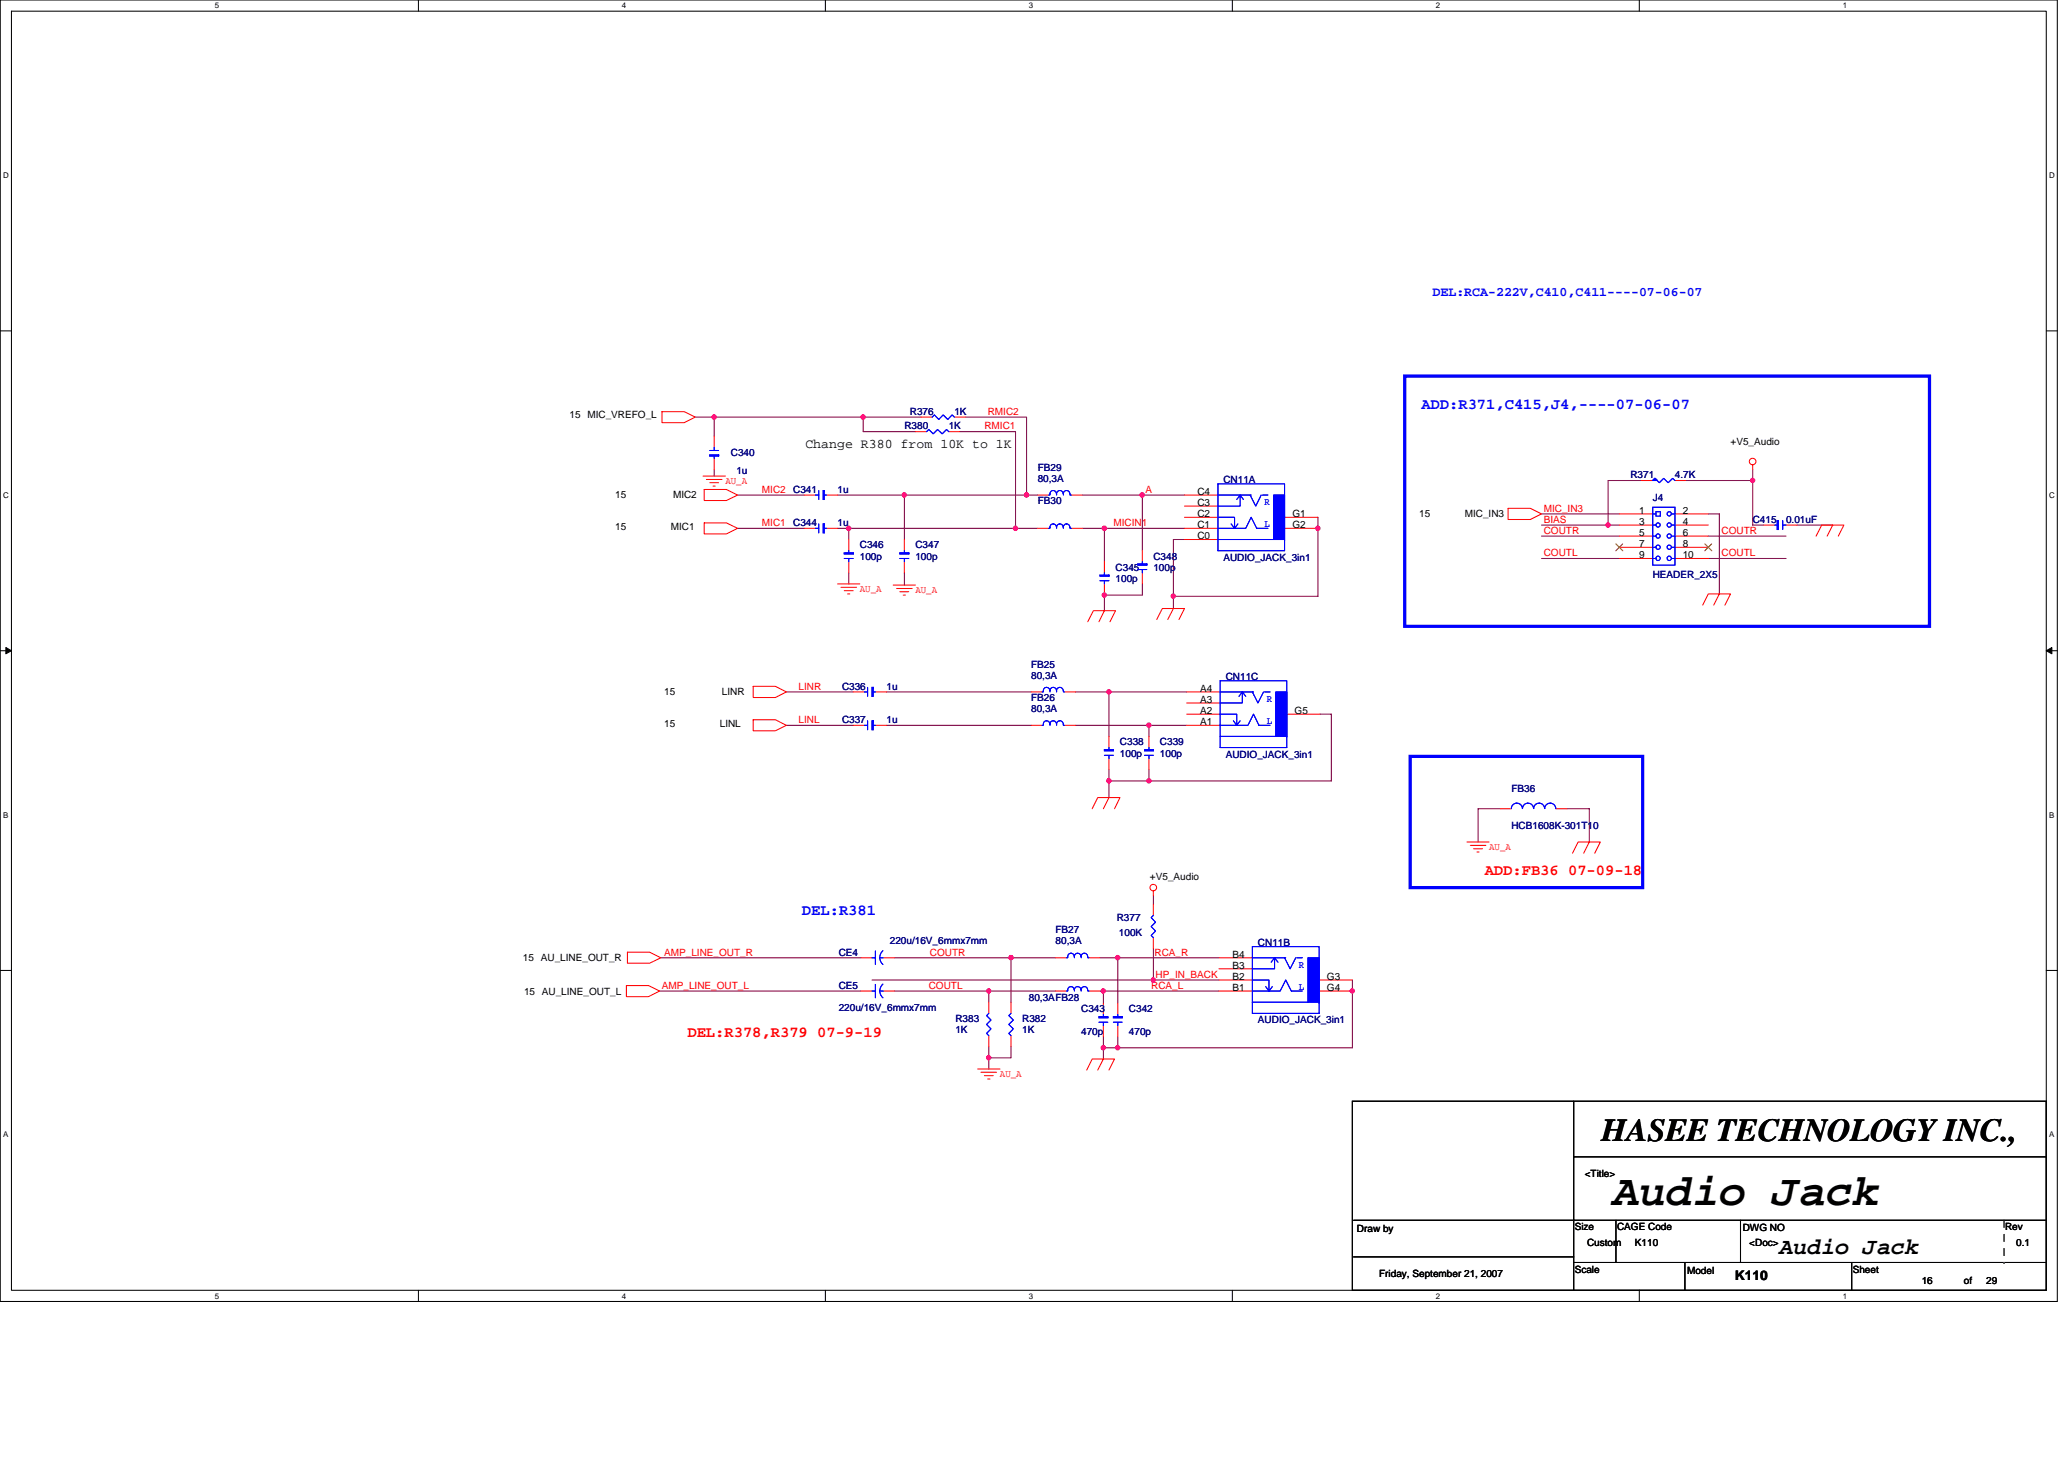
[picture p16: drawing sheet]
<svg xmlns="http://www.w3.org/2000/svg" width="297mm" height="210mm" viewBox="0 0 297 210" stroke-linecap="round" stroke-linejoin="round" font-family="sans-serif">
<defs><g id="words">
<text font-size="6.4" x="232.1" y="173.3">Audio Jack</text>
<text font-size="4.6" x="230.5" y="164.2">HASEE TECHNOLOGY INC.,</text>
<text font-size="3.3" x="256.1" y="180.4">Audio Jack</text>
<g font-size="2.2" fill="#00f">
<text x="204.6" y="58.8">ADD:R371,C415,J4,----07-06-07</text>
<text x="115.4" y="131.7">DEL:R381</text>
</g>
<g font-size="2.2" fill="#f00">
<text x="213.7" y="125.9">ADD:FB36 07-09-18</text>
<text x="98.9" y="149.2">DEL:R378,R379 07-9-19</text>
</g>
<text font-size="1.9" fill="#00f" x="206.2" y="42.6">DEL:RCA-222V,C410,C411----07-06-07</text>
<g font-size="1.9">
<text x="115.9" y="64.4">Change R380 from 10K to 1K</text>
<text x="249.7" y="184.2">K110</text>
</g>
<g font-size="1.4" fill="#000080">
<text x="130.9" y="59.7">R376</text>
<text x="137.3" y="59.7">1K</text>
<text x="105.2" y="65.6">C340</text>
<text x="130.2" y="61.8">R380</text>
<text x="136.5" y="61.8">1K</text>
<text x="106" y="68.2">1u</text>
<text x="114.1" y="70.9">C341</text>
<text x="120.5" y="70.9">1u</text>
<text x="149.3" y="67.7">FB29</text>
<text x="149.3" y="69.3">80,3A</text>
<text x="176.1" y="69.5">CN11A</text>
<text x="234.6" y="68.8">R371</text>
<text x="241" y="68.8">4.7K</text>
<text x="114.1" y="75.7">C344</text>
<text x="120.5" y="75.7">1u</text>
<text x="149.3" y="72.5">FB30</text>
<text x="237.8" y="72">J4</text>
<text x="252.2" y="75.2">C415</text>
<text x="257" y="75.2">0.01uF</text>
<text x="123.7" y="80.5">100p</text>
<text x="123.7" y="78.9">C346</text>
<text x="131.7" y="80.5">100p</text>
<text x="131.7" y="78.9">C347</text>
<text x="160.5" y="83.7">100p</text>
<text x="160.5" y="82.1">C345</text>
<text x="166" y="82.1">100p</text>
<text x="166" y="80.5">C348</text>
<text x="176.1" y="80.7">AUDIO_JACK_3in1</text>
<text x="237.8" y="83.2">HEADER_2X5</text>
<text x="121.2" y="99.2">C336</text>
<text x="127.6" y="99.2">1u</text>
<text x="148.4" y="96">FB25</text>
<text x="148.4" y="97.6">80,3A</text>
<text x="148.4" y="100.8">FB26</text>
<text x="176.4" y="97.8">CN11C</text>
<text x="121.2" y="104">C337</text>
<text x="127.6" y="104">1u</text>
<text x="148.4" y="102.4">80,3A</text>
<text x="161.2" y="107.2">C338</text>
<text x="166.9" y="107.2">C339</text>
<text x="161.2" y="108.8">100p</text>
<text x="166.9" y="108.8">100p</text>
<text x="176.4" y="109">AUDIO_JACK_3in1</text>
<text x="217.5" y="114">FB36</text>
<text x="217.5" y="119.2">HCB1608K-301T10</text>
<text x="120.7" y="137.5">CE4</text>
<text x="128.1" y="135.9">220u/16V_6mmx7mm</text>
<text x="151.9" y="134.3">FB27</text>
<text x="151.9" y="135.9">80,3A</text>
<text x="160.7" y="132.5">R377</text>
<text x="161" y="134.6">100K</text>
<text x="181" y="136">CN11B</text>
<text x="120.7" y="142.3">CE5</text>
<text x="120.7" y="145.5">220u/16V_6mmx7mm</text>
<text x="137.5" y="147.1">R383</text>
<text x="137.5" y="148.7">1K</text>
<text x="147.1" y="147.1">R382</text>
<text x="147.1" y="148.7">1K</text>
<text x="148.1" y="144">80,3AFB28</text>
<text x="155.6" y="148.8">470p</text>
<text x="155.6" y="145.6">C343</text>
<text x="162.5" y="148.8">470p</text>
<text x="162.5" y="145.6">C342</text>
<text x="181" y="147.2">AUDIO_JACK_3in1</text>
</g>
<g font-size="1.4" fill="#f00">
<text x="142.2" y="59.7">RMIC2</text>
<text x="141.7" y="61.8">RMIC1</text>
<text x="104.4" y="69.6">AU_A</text>
<text x="109.7" y="70.9">MIC2</text>
<text x="164.9" y="70.9">A</text>
<text x="109.7" y="75.7">MIC1</text>
<text x="160.2" y="75.7">MICIN1</text>
<text x="222.2" y="75.2">BIAS</text>
<text x="222.2" y="76.8">COUTR</text>
<text x="222.2" y="73.6">MIC_IN3</text>
<text x="247.8" y="76.8">COUTR</text>
<text x="222.2" y="80">COUTL</text>
<text x="247.8" y="80">COUTL</text>
<text x="123.7" y="85.2">AU_A</text>
<text x="131.7" y="85.3">AU_A</text>
<text x="114.9" y="99.2">LINR</text>
<text x="114.9" y="104">LINL</text>
<text x="214.3" y="122.3">AU_A</text>
<text x="95.6" y="137.5">AMP_LINE_OUT_R</text>
<text x="133.8" y="137.5">COUTR</text>
<text x="166.2" y="137.5">RCA_R</text>
<text x="95.2" y="142.3">AMP_LINE_OUT_L</text>
<text x="133.7" y="142.3">COUTL</text>
<text x="165.7" y="142.3">RCA_L</text>
<text x="166.3" y="140.7">HP_IN_BACK</text>
<text x="143.9" y="154.9">AU_A</text>
</g>
<g font-size="1.4">
<text x="82" y="60.2">15 MIC_VREFO_L</text>
<text x="249" y="64">+V5_Audio</text>
<text x="88.5" y="71.7">15</text>
<text x="96.9" y="71.7">MIC2</text>
<text x="172.3" y="71.2">C4</text>
<text x="88.5" y="76.2">15</text>
<text x="96.5" y="76.2">MIC1</text>
<text x="172.3" y="72.8">C3</text>
<text x="172.3" y="74.4">C2</text>
<text x="172.3" y="76">C1</text>
<text x="172.3" y="77.6">C0</text>
<text x="186" y="74.4">G1</text>
<text x="186" y="76">G2</text>
<text x="204.2" y="74.4">15</text>
<text x="210.8" y="74.4">MIC_IN3</text>
<text x="235.9" y="73.9">1</text>
<text x="235.9" y="75.5">3</text>
<text x="235.9" y="77.1">5</text>
<text x="242.2" y="75.5">4</text>
<text x="242.2" y="73.9">2</text>
<text x="242.2" y="77.1">6</text>
<text x="235.9" y="78.7">7</text>
<text x="235.9" y="80.3">9</text>
<text x="242.2" y="78.7">8</text>
<text x="242.2" y="80.3">10</text>
<text x="95.6" y="100">15</text>
<text x="103.9" y="100">LINR</text>
<text x="172.7" y="99.5">A4</text>
<text x="172.7" y="101.1">A3</text>
<text x="95.6" y="104.5">15</text>
<text x="103.6" y="104.5">LINL</text>
<text x="172.7" y="102.7">A2</text>
<text x="172.7" y="104.3">A1</text>
<text x="186.3" y="102.7">G5</text>
<text x="165.5" y="126.6">+V5_Audio</text>
<text x="177.4" y="137.8">B4</text>
<text x="75.3" y="138.3">15 AU_LINE_OUT_R</text>
<text x="75.4" y="143.1">15 AU_LINE_OUT_L</text>
<text x="177.4" y="139.4">B3</text>
<text x="177.4" y="141">B2</text>
<text x="177.4" y="142.6">B1</text>
<text x="191" y="141">G3</text>
<text x="191" y="142.6">G4</text>
<text x="228.1" y="169.3">&lt;Title&gt;</text>
<text x="195.3" y="177.3">Draw by</text>
<text x="226.6" y="177">Size</text>
<text x="228.4" y="179.2">Custom</text>
<text x="232.7" y="177">CAGE Code</text>
<text x="235.3" y="179.2">K110</text>
<text x="250.8" y="177.2">DWG NO</text>
<text x="251.8" y="179.2">&lt;Doc&gt;</text>
<text x="288.6" y="177">Rev</text>
<text x="290.2" y="179.2">0.1</text>
<text x="198.5" y="183.7">Friday, September 21, 2007</text>
<text x="226.6" y="183.1">Scale</text>
<text x="242.8" y="183.2">Model</text>
<text x="266.6" y="183.1">Sheet</text>
<text x="276.6" y="184.7">16</text>
<text x="282.6" y="184.7">of</text>
<text x="285.9" y="184.7">29</text>
</g>
<g font-size="1.4" fill="#00f">
<text x="182" y="72.7">R</text>
<text x="182" y="75.9">L</text>
<text x="182.3" y="101">R</text>
<text x="182.3" y="104.2">L</text>
<text x="186.9" y="139.3">R</text>
<text x="186.9" y="142.5">L</text>
</g>
<g font-size="1.1">
<text x="30.9" y="1.2">5</text>
<text x="89.5" y="1.2">4</text>
<text x="148.1" y="1.2">3</text>
<text x="206.6" y="1.2">2</text>
<text x="265.2" y="1.2">1</text>
<text x=".4" y="25.6">D</text>
<text x="294.9" y="25.6">D</text>
<text x=".4" y="71.6">C</text>
<text x="294.9" y="71.6">C</text>
<text x=".4" y="117.6">B</text>
<text x="294.9" y="117.6">B</text>
<text x=".4" y="163.6">A</text>
<text x="294.9" y="163.6">A</text>
<text x="30.9" y="186.8">5</text>
<text x="89.5" y="186.8">4</text>
<text x="148.1" y="186.8">3</text>
<text x="206.6" y="186.8">2</text>
<text x="265.2" y="186.8">1</text>
</g>
</g></defs>
<path d="M0 0h296.1v187.2h-296.1zM1.6 1.6h292.9v184h-292.9z" fill="none" stroke="#000" stroke-width=".15"/>
<g fill="#fff">
<path d="M30.9 .2h.6v1.2h-.6z"/>
<path d="M30.9 185.8h.6v1.3h-.6z"/>
</g>
<path d="M60.2 0v1.6M60.2 185.6v1.6" fill="none" stroke="#000" stroke-width=".15"/>
<g fill="#fff">
<path d="M89.5 .2h.6v1.2h-.6z"/>
<path d="M89.5 185.8h.6v1.3h-.6z"/>
</g>
<path d="M118.8 0v1.6M118.8 185.6v1.6" fill="none" stroke="#000" stroke-width=".15"/>
<g fill="#fff">
<path d="M148.1 .2h.6v1.2h-.6z"/>
<path d="M148.1 185.8h.6v1.3h-.6z"/>
</g>
<path d="M177.4 0v1.6M177.4 185.6v1.6" fill="none" stroke="#000" stroke-width=".15"/>
<g fill="#fff">
<path d="M206.6 .2h.6v1.2h-.6z"/>
<path d="M206.6 185.8h.6v1.3h-.6z"/>
</g>
<path d="M235.9 0v1.6M235.9 185.6v1.6" fill="none" stroke="#000" stroke-width=".15"/>
<g fill="#fff">
<path d="M265.2 .2h.6v1.2h-.6z"/>
<path d="M265.2 185.8h.6v1.3h-.6z"/>
<path d="M.4 24.6h.8v1.3h-.8z"/>
<path d="M294.9 24.6h.8v1.3h-.8z"/>
<path d="M.4 70.6h.8v1.3h-.8z"/>
<path d="M294.9 70.6h.8v1.3h-.8z"/>
</g>
<path d="M0 47.6h1.6M294.5 47.6h1.6" fill="none" stroke="#000" stroke-width=".15"/>
<g fill="#fff">
<path d="M.4 116.6h.8v1.3h-.8z"/>
<path d="M294.9 116.6h.7v1.3h-.7z"/>
</g>
<path d="M0 93.6h1.6M294.5 93.6h1.6" fill="none" stroke="#000" stroke-width=".15"/>
<path d="M.8 93.2l.8 .4-.8 .5zM294.5 93.6l.8-.4v.9z" fill="#000" stroke="#000" stroke-width=".14"/>
<g fill="#fff">
<path d="M.4 162.6h.8v1.3h-.8z"/>
<path d="M294.9 162.6h.7v1.3h-.7z"/>
</g>
<path d="M0 139.6h1.6M294.5 139.6h1.6M194.6 158.4h99.9v27.2h-99.9zM226.5 158.4v27.2M194.8 175.6h99.7M226.5 166.4h68M232.6 175.6v6M250.5 175.6v6M194.8 180.8h31.7M226.5 181.6h68M242.5 181.6v4M266.5 181.6v4" fill="none" stroke="#000" stroke-width=".15"/>
<g fill="none" stroke="#800040" stroke-width=".15">
<path d="M100.1 60h32.4M102.8 60v2.7M102.8 67.5v1M106.1 71.2h9.6M106.1 76h9.6M120.5 71.2h28.8M120.5 76h28.8M122.1 76v1.6M124.2 60v2.1h7.5M130.2 71.2v6.4M138.2 62.1h8v13.9M138.9 60h8.8v11.2"/>
<path d="M155.7 71.2h14.8M155.7 76h14.8M158.9 76v4.8M164.4 71.2v8M170.5 77.6h-1.6v9.9M189.7 74.4v11.4h-20.8M221.8 75.5h11.2M221.8 73.9h11.2M221.8 77.1h11.2M236.2 69.1h-4.8v6.4M245.8 73.9h1.6v11.5M245.8 77.1h11.2"/>
<path d="M252.2 67.5v1.6h-9.6M252.2 69.1v6.4h1.6M258.6 75.5h5.2M113.2 99.5h9.6M122.1 82.4v1.6M127.6 99.5h20.8M130.2 82.4v1.8M154.8 99.5h16M159.6 99.5v6.4M164.4 84v1.6h-5.5v2.3M221.8 80.3h11.2M245.8 80.3h11.2"/>
<path d="M113.2 104.4h9.6M127.6 104.4h20.8M154.8 104.4h16M159.6 110.7v4M165.4 104.4v1.5M165.4 110.7v1.7M190 102.7h1.6v9.7h-32M215.9 116.4h-3.2v4.7M225.5 116.4h3.2v4.7M95.1 137.8h28.8M128.7 137.8h23.2M145.5 137.8v6.4"/>
<path d="M158.3 137.8h17.1M160.9 137.8v6.6M166 128.8v1.3M166 136.5v4.5M94.9 142.6h29M125.5 141h49.9M128.7 142.6h23.2M142.3 142.6v1.6M142.3 150.6v3.2M145.5 150.6v1.6h-3.2M158.3 142.6h17.1M158.8 142.6v1.8"/>
<path d="M158.8 149.1v3.3M160.9 149.1v1.6M194.6 141v9.7h-35.8"/>
</g>
<g fill="#f0f" stroke="#f0f" stroke-width=".15">
<circle cx="166" cy="141" r=".31"/>
<circle cx="142.3" cy="152.2" r=".31"/>
<circle cx="158.8" cy="142.6" r=".31"/>
<circle cx="164.4" cy="71.2" r=".32"/>
<circle cx="160.8" cy="137.8" r=".32"/>
<circle cx="158.9" cy="76" r=".32"/>
<circle cx="124.2" cy="60" r=".32"/>
<circle cx="159.6" cy="99.5" r=".31"/>
<circle cx="165.3" cy="104.3" r=".32"/>
<circle cx="158.9" cy="85.6" r=".31"/>
<circle cx="145.5" cy="137.8" r=".32"/>
<circle cx="158.8" cy="150.7" r=".31"/>
<circle cx="142.3" cy="142.6" r=".31"/>
<circle cx="159.6" cy="112.3" r=".32"/>
<circle cx="146.1" cy="76" r=".32"/>
<circle cx="147.7" cy="71.2" r=".32"/>
<circle cx="122.1" cy="76" r=".32"/>
<circle cx="130.1" cy="71.2" r=".32"/>
<circle cx="168.8" cy="85.8" r=".32"/>
<circle cx="189.7" cy="76" r=".32"/>
<circle cx="165.3" cy="112.3" r=".32"/>
<circle cx="194.6" cy="142.6" r=".31"/>
<circle cx="160.9" cy="150.7" r=".31"/>
<circle cx="102.8" cy="60" r=".32"/>
<circle cx="231.4" cy="75.5" r=".31"/>
<circle cx="252.2" cy="69.1" r=".31"/>
</g>
<g fill="none" stroke="#f00" stroke-width=".15">
<path d="M95.3 59.2h3.2l1.6 .8-1.6 .8h-3.2zM101.2 68.5h3.2M101.3 70.4h3.2l1.6 .8-1.6 .8h-3.2zM101.3 75.2h3.2l1.6 .8-1.6 .8h-3.2zM101.7 69h2.2M102.1 69.4h1.3M102.6 69.9h.3M102.8 62.7v1.6M102.8 65.9v1.6M115.7 71.2h1.6M115.7 76h1.6M118.9 71.2h1.6"/>
<path d="M118.9 76h1.6M122.1 77.6v1.6M130.2 77.6v1.6M131.7 62.1h1.6M132.5 60h1.7M136.5 62.1h1.7M137.3 60h1.6M149.3 71.2h1.6M149.3 76h1.6M154.2 71.2h1.5M154.2 76h1.5M164.4 79.2v1.6"/>
<path d="M170.5 71.2h4.8M170.5 72.8h4.8M170.5 74.4h4.8M170.5 76h4.8M170.5 77.6h4.8M184.9 74.4h4.8M184.9 76h4.8M217 73.1h3.2l1.6 .8-1.6 .8h-3.2zM233 73.9h4.8M233 75.5h4.8M233 77.1h4.8M233 78.7h4.8"/>
<path d="M236.2 69.1h1.6M241 73.9h4.8M241 75.5h4.8M241 77.1h4.8M241 78.7h4.8M241 69.1h1.6M252.2 66.9v.6M253.8 75.5h1.6M257 75.5h1.6M261.4 77.1l.8-1.6h3.2l-.8 1.6M263.8 75.5l-.9 1.6M108.4 98.7h3.2l1.6 .8-1.6 .9h-3.2z"/>
<path d="M120.5 84h3.2M121 84.5h2.3M121.5 85h1.3M122 85.4h.3M122.1 80.8v1.6M122.8 99.5h1.6M126 99.5h1.6M128.5 84.2h3.2M129 84.7h2.3M129.5 85.1h1.3M130 85.6h.3M130.2 80.8v1.6"/>
<path d="M148.4 99.5h1.6M153.2 99.5h1.6M156.5 89.5l.8-1.6h3.2l-.8 1.6M158.9 87.9l-.7 1.6M158.9 80.8v1.6M158.9 84v1.6M164.4 82.4v1.6M166.5 89.1l.8-1.6h3.2l-.8 1.6M168.9 87.5l-.8 1.6M170.8 99.5h4.8M233 80.3h4.8M241 80.3h4.8"/>
<path d="M245 87.1l.8-1.7h3.2l-.8 1.7M247.4 85.4l-.8 1.7M108.4 103.5h3.2l1.6 .9-1.6 .7h-3.2zM122.8 104.4h1.6M126 104.4h1.6M148.4 104.4h1.6M153.2 104.4h1.6M157.2 116.4l.8-1.7h3.2l-.8 1.7M159.6 114.7l-.8 1.7M159.6 105.9v1.6M159.6 109.1v1.6M165.4 105.9v1.6"/>
<path d="M165.4 109.1v1.6M170.8 101.1h4.8M170.8 102.7h4.8M170.8 104.4h4.8M185.2 102.7h4.8M215.9 116.4h1.6M223.9 116.4h1.6M90.3 137h3.2l1.6 .8-1.6 .8h-3.2zM123.9 137.8h1.6M127.1 137.8h1.6M151.9 137.8h1.6M156.7 137.8h1.6"/>
<path d="M166 128.2v.6M166 130.1v1.6M166 134.9v1.6M175.4 137.8h4.8M175.4 139.4h4.8M211.1 121.1h3.2M211.6 121.6h2.2M212.1 122.1h1.3M212.6 122.6h.3M226.3 122.7l.8-1.6h3.2l-.8 1.6M228.7 121.1l-.8 1.6M90.1 141.8h3.2l1.6 .8-1.6 .8h-3.2z"/>
<path d="M123.9 142.6h1.6M127.1 142.6h1.6M140.7 153.8h3.2M141.2 154.3h2.2M141.7 154.7h1.2M142.2 155.2h.3M142.3 144.2v1.6M142.3 149v1.6M145.5 144.2v1.6M145.5 149v1.6M151.9 142.6h1.6M156.4 153.9l.8-1.5h3.2l-.8 1.5"/>
<path d="M156.7 142.6h1.6M158.8 152.4l-.8 1.5M158.8 144.4v1.5M158.8 147.6v1.5M160.9 144.4v1.5M160.9 147.6v1.5M175.4 142.6h4.8M175.4 141h4.8M189.8 142.6h4.8M189.8 141h4.8"/>
<circle cx="252.2" cy="66.4" r=".47"/>
<circle cx="166" cy="127.7" r=".47"/>
</g>
<path d="M288.4 175.6v6M288.4 181.6h.1" fill="none" stroke="#fff" stroke-width=".14" stroke-dasharray="1 1 1 1 1 1 1 1"/>
<path d="M288.4 175.6v6M288.4 181.6h.1" fill="none" stroke="#000" stroke-width=".14" stroke-dasharray="1 1 1 1 1 1 1 1"/>
<path d="M202.2 54.1h75.5v36h-75.5zM202.9 108.8h33.5v18.9h-33.5z" fill="none" stroke="#00f" stroke-width=".47"/>
<g fill="none" stroke="#00f" stroke-width=".15">
<path d="M102.1 64.8h1.3M102.8 64.3v.5M102.8 65.6v.3M117.3 71.2h.5M117.3 76h.5M117.8 70.6v1.3M117.8 75.4v1.3M118.6 71.2h.3M118.6 76h.3M122.1 79.2v.3M130.2 79.2v.3M133.3 62.1l.4-.3 .6 .6 .6-.6 .7 .6 .6-.6 .3 .3"/>
<path d="M134.2 60l.3-.3 .6 .6 .6-.6 .7 .6 .6-.6 .3 .3M151.1 71.1v.1h-.2M151.1 71a.47 .47 0 0 1 .5-.4 .47 .47 0 0 1 .4 .4 .49 .49 0 0 1 .5-.4 .49 .49 0 0 1 .5 .4 .48 .48 0 0 1 .5-.4 .48 .48 0 0 1 .5 .4M151.1 75.9v.1h-.2M151.1 75.8a.47 .47 0 0 1 .5-.4 .47 .47 0 0 1 .4 .4 .49 .49 0 0 1 .5-.4 .49 .49 0 0 1 .5 .4 .48 .48 0 0 1 .5-.4 .48 .48 0 0 1 .5 .4M152.1 71.1v.1M152.1 75.9v.1M153 71.1v.1M153 75.9v.1M154 71.1v.1h.2M154 75.9v.1h.2M175.3 76h4l.8-1.6 .8 1.6h1.6"/>
<path d="M175.3 74.4h2.4v1.6l-.5-.6M175.3 69.6h9.6v9.6h-9.6zM175.3 77.6h8M175.3 71.2h4.8M178 71.9l.5-.7v1.6h-3.2M178.2 75.4l-.5 .6M178.5 71.2l.4 .7M179.9 71.2l.8 1.6 .8-1.6M181.7 71.2h.8M237.8 73h3.2v8.3h-3.2zM237.8 69.1l.4-.3 .6 .6 .6-.6 .7 .6 .6-.6 .3 .3M237.8 73.9h.5"/>
<path d="M237.8 75.5h.5M237.8 77.1h.5M237.8 78.7h.5M238.3 73.6h.6v.7h-.6zM240.6 73.9h.4M240.6 75.5h.4M240.6 77.1h.4M240.6 78.7h.4M255.4 75.5h.4M256.6 75.5h.4M256.6 74.9v1.3M121.5 80.3h1.3"/>
<path d="M122.1 80.3v.5M124.4 99.5h.5M124.9 98.9v1.3M125.7 99.5h.3M129.5 80.3h1.3M130.2 80.3v.5M151.1 99.4a.48 .48 0 0 0-.6-.5 .48 .48 0 0 0-.3 .6h-.2M152 99.4a.48 .48 0 0 0-.5-.5 .48 .48 0 0 0-.4 .6M152.1 99.4a.5 .5 0 0 1 .6-.5 .5 .5 0 0 1 .3 .6h.2M152.1 99.4v.1M158.3 83.5h1.3M158.9 82.4v.3"/>
<path d="M158.9 83.5v.5M163.7 81.9h1.3M164.4 80.8v.3M164.4 81.9v.5M175.6 97.9h9.6v9.6h-9.6zM175.6 99.5h4.8M178.8 99.5l.5 .7M180.2 99.5l.8 1.6 .8-1.6M182 99.5h.8M237.8 80.3h.5M240.6 80.3h.4M124.4 104.4h.5"/>
<path d="M124.9 103.7v1.3M125.7 104.4h.3M150.2 104.2v.2h-.2M150.2 104.2a.47 .47 0 0 1 .4-.5 .47 .47 0 0 1 .5 .5M151.1 104.2a.47 .47 0 0 1 .5-.5 .47 .47 0 0 1 .4 .5 .49 .49 0 0 1 .5-.5 .49 .49 0 0 1 .5 .5M151.1 104.2v.2M152.1 104.2v.2M153 104.2v.2h.2M158.9 108.7h1.3M159.6 107.5v.4M159.6 108.7v.4M164.7 108.7h1.3"/>
<path d="M165.4 107.5v.4M165.4 108.7v.4M175.6 104.4h4l.8-1.7 .8 1.7h1.6M175.6 102.7h2.4v1.7l-.5-.7M175.6 105.9h8M178.3 100.2l.5-.7v1.6h-3.2M178.5 103.7l-.5 .7M217.5 116.3a.79 .79 0 0 1 .8-.8 .79 .79 0 0 1 .8 .8 .8 .8 0 0 1 .8-.8 .8 .8 0 0 1 .8 .8M220.7 116.3a.78 .78 0 0 1 .8-.8 .78 .78 0 0 1 .8 .8M222.3 116.3a.79 .79 0 0 1 .8-.8 .79 .79 0 0 1 .8 .8M125.5 137.8h.5M126 136.8v1.9"/>
<path d="M126.8 137.8h.3M127.1 136.8a1.36 1.36 0 0 0-.5 1 1.28 1.28 0 0 0 .5 .9M154.6 137.6a.48 .48 0 0 0-.6-.5 .48 .48 0 0 0-.3 .7h-.2M155.6 137.6a.49 .49 0 0 0-.6-.5 .49 .49 0 0 0-.4 .7M156.5 137.6a.48 .48 0 0 0-.6-.5 .48 .48 0 0 0-.3 .7M156.5 137.6v.2h.2M166 131.7l-.3 .3 .6 .7-.6 .6 .6 .6-.6 .7 .3 .3M180.2 136.2h9.6v9.6h-9.6zM180.2 137.8h4.8M182.9 138.4l.5-.6v1.6h-3.2M183.4 137.8l.5 .6M184.9 137.8l.8 1.6 .8-1.6"/>
<path d="M186.6 137.8h.8M125.5 142.6h.5M126 141.6v2M126.8 142.6h.3M127.1 141.6a1.32 1.32 0 0 0-.5 1 1.35 1.35 0 0 0 .5 1M142.3 145.8l-.3 .3 .6 .6-.6 .7 .6 .6-.6 .7 .3 .3M145.5 145.8l-.3 .3 .6 .6-.6 .7 .6 .6-.6 .7 .3 .3M153.7 142.4v.2h-.2M153.7 142.4a.47 .47 0 0 1 .4-.5 .47 .47 0 0 1 .5 .5M154.6 142.4a.48 .48 0 0 1 .5-.5 .48 .48 0 0 1 .5 .5M154.6 142.4v.2M155.6 142.4a.47 .47 0 0 1 .5-.5 .47 .47 0 0 1 .4 .5"/>
<path d="M155.6 142.4v.2M156.5 142.4v.2h.2M158.2 147.1h1.2M158.8 145.9v.4M158.8 147.1v.5M160.2 147.1h1.3M160.9 145.9v.4M160.9 147.1v.5M180.2 142.6h4l.8-1.6 .8 1.6h1.6M180.2 141h2.4v1.6l-.4-.7M180.2 144.2h8M183.1 141.9l-.5 .7"/>
<circle cx="238.6" cy="77.1" r=".31"/>
<circle cx="238.6" cy="75.5" r=".31"/>
<circle cx="238.6" cy="78.7" r=".31"/>
<circle cx="240.2" cy="73.9" r=".31"/>
<circle cx="240.2" cy="77.1" r=".31"/>
<circle cx="240.2" cy="78.7" r=".31"/>
<circle cx="240.2" cy="75.5" r=".31"/>
<circle cx="238.6" cy="80.3" r=".32"/>
<circle cx="240.2" cy="80.3" r=".32"/>
</g>
<g fill="#00f" stroke="#00f" stroke-width=".15">
<path d="M183.6 99.5h1.6v6.4h-1.6z" fill-rule="evenodd"/>
<path d="M183.6 99.5h1.6v6.4h-1.6z" fill-rule="evenodd"/>
<path d="M183.3 71.2h1.6v6.4h-1.6z" fill-rule="evenodd"/>
<path d="M183.3 71.2h1.6v6.4h-1.6z" fill-rule="evenodd"/>
<path d="M164.7 107.9v.1h1.3v-.1z" fill-rule="evenodd"/>
<path d="M164.7 107.9v.1h1.3v-.1z" fill-rule="evenodd"/>
<path d="M158.2 146.3v.1h1.2v-.1z" fill-rule="evenodd"/>
<path d="M158.2 146.3v.1h1.2v-.1z" fill-rule="evenodd"/>
<path d="M125.5 98.9v1.3h.2v-1.3z" fill-rule="evenodd"/>
<path d="M125.5 98.9v1.3h.2v-1.3z" fill-rule="evenodd"/>
<path d="M188.2 137.8h1.6v6.4h-1.6z" fill-rule="evenodd"/>
<path d="M188.2 137.8h1.6v6.4h-1.6z" fill-rule="evenodd"/>
<path d="M125.5 103.7v1.3h.2v-1.3z" fill-rule="evenodd"/>
<path d="M125.5 103.7v1.3h.2v-1.3z" fill-rule="evenodd"/>
<path d="M118.5 70.6v1.3h.1v-1.3z" fill-rule="evenodd"/>
<path d="M118.5 70.6v1.3h.1v-1.3z" fill-rule="evenodd"/>
<path d="M160.2 146.3v.1h1.3v-.1z" fill-rule="evenodd"/>
<path d="M160.2 146.3v.1h1.3v-.1z" fill-rule="evenodd"/>
<path d="M121.5 79.5v.2h1.3v-.2z" fill-rule="evenodd"/>
<path d="M121.5 79.5v.2h1.3v-.2z" fill-rule="evenodd"/>
<path d="M158.3 82.7v.2h1.3v-.2z" fill-rule="evenodd"/>
<path d="M158.3 82.7v.2h1.3v-.2z" fill-rule="evenodd"/>
<path d="M118.5 75.4v1.3h.1v-1.3z" fill-rule="evenodd"/>
<path d="M118.5 75.4v1.3h.1v-1.3z" fill-rule="evenodd"/>
<path d="M255.8 74.9v1.3h.1v-1.3z" fill-rule="evenodd"/>
<path d="M255.8 74.9v1.3h.1v-1.3z" fill-rule="evenodd"/>
<path d="M163.7 81.1v.2h1.3v-.2z" fill-rule="evenodd"/>
<path d="M163.7 81.1v.2h1.3v-.2z" fill-rule="evenodd"/>
<path d="M129.5 79.5v.2h1.3v-.2z" fill-rule="evenodd"/>
<path d="M129.5 79.5v.2h1.3v-.2z" fill-rule="evenodd"/>
<path d="M158.9 107.9v.1h1.3v-.1z" fill-rule="evenodd"/>
<path d="M158.9 107.9v.1h1.3v-.1z" fill-rule="evenodd"/>
<path d="M238.2 68.8l.3 .3h-.7l.4-.3 .3 .3z" fill-rule="evenodd"/>
<path d="M238.2 68.8l.3 .3h-.7l.4-.3 .3 .3z" fill-rule="evenodd"/>
<path d="M102.1 65.4v.2h1.3v-.2z" fill-rule="evenodd"/>
<path d="M102.1 65.4v.2h1.3v-.2z" fill-rule="evenodd"/>
</g>
<path d="M232.6 78.3l.9 .9M233.5 78.3l-1 .9M245.4 78.3l1 .9M246.3 78.3l-1 .9" fill="none" stroke="#804000" stroke-width=".14"/>
<use href="#words"/>
</svg>
